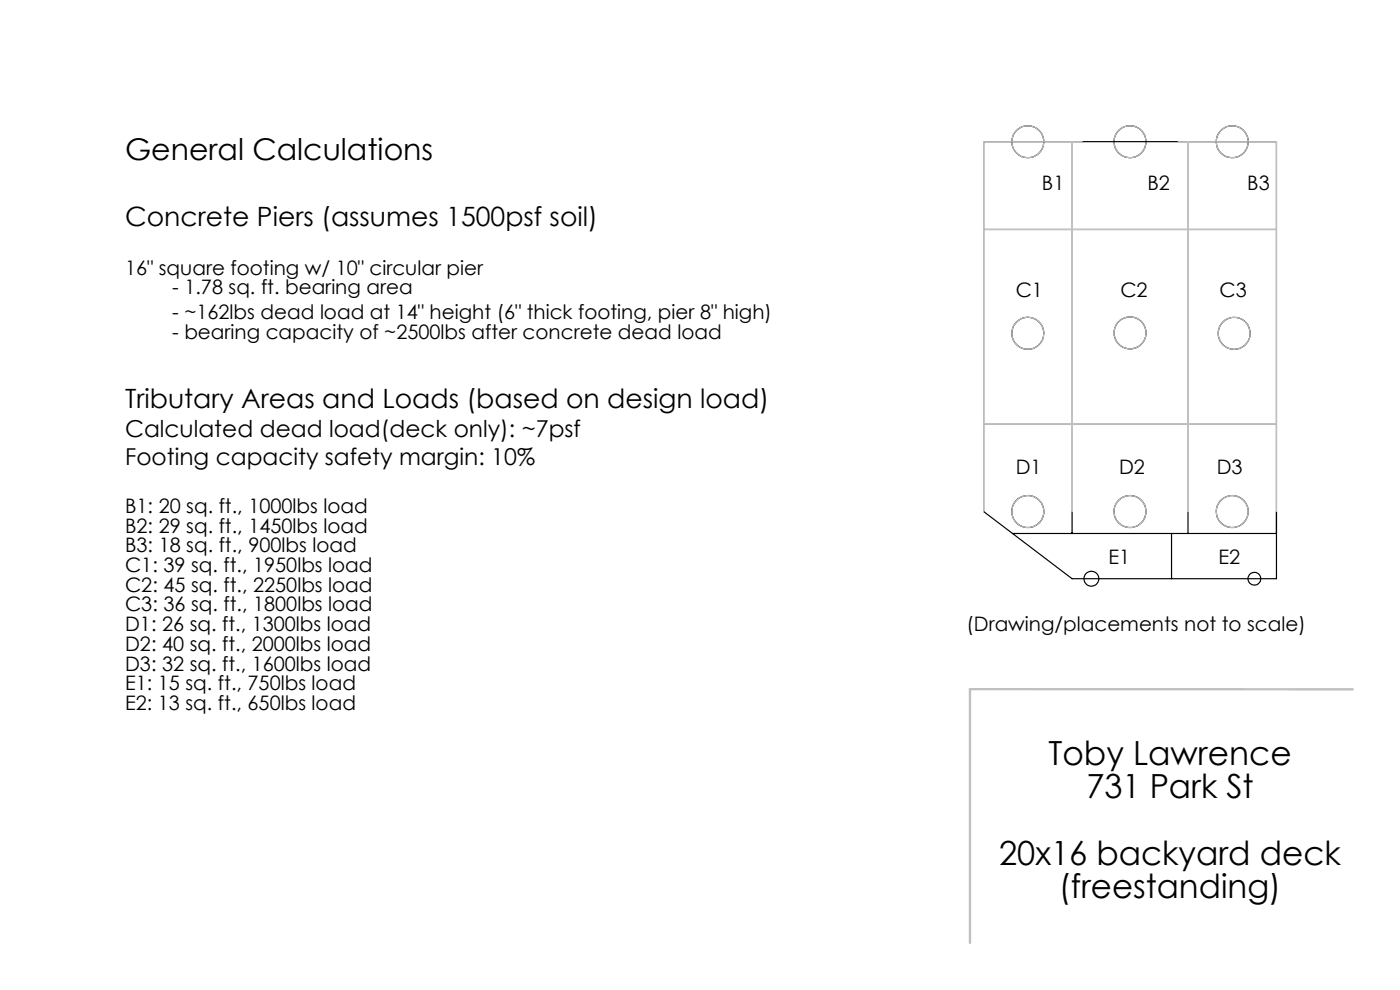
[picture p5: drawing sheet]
<svg xmlns="http://www.w3.org/2000/svg" width="297mm" height="210mm" viewBox="0 0 297 210" stroke-linecap="round" stroke-linejoin="round" font-family="sans-serif">
<defs><g id="words">
<g font-size="7.1">
<text x="222.4" y="162.3">Toby Lawrence</text>
<text x="230.5" y="169.3">731 Park St</text>
<text x="212" y="183.4">20x16 backyard deck</text>
<text x="224.7" y="190.5">(freestanding)</text>
</g>
<text font-size="6.3" x="26.5" y="33.9">General Calculations</text>
<g font-size="5.6">
<text x="26.5" y="48">Concrete Piers (assumes 1500psf soil)</text>
<text x="26.5" y="86.5">Tributary Areas and Loads (based on design load)</text>
</g>
<g font-size="4.9">
<text x="26.5" y="92.6">Calculated dead load(deck only): ~7psf</text>
<text x="26.5" y="98.6">Footing capacity safety margin: 10%</text>
</g>
<g font-size="4.2">
<text x="221" y="40.3">B1</text>
<text x="243.4" y="40.3">B2</text>
<text x="264.6" y="40.3">B3</text>
<text x="26.5" y="58.3">16&quot; square footing w/ 10&quot; circular pier</text>
<text x="36.5" y="62.4">- 1.78 sq. ft. bearing area</text>
<text x="215.5" y="62.9">C1</text>
<text x="237.7" y="62.9">C2</text>
<text x="258.7" y="62.9">C3</text>
<text x="36.5" y="71.8">- bearing capacity of ~2500lbs after concrete dead load</text>
<text x="36.5" y="67.7">- ~162lbs dead load at 14&quot; height (6&quot; thick footing, pier 8&quot; high)</text>
<text x="215.5" y="100.5">D1</text>
<text x="237.4" y="100.5">D2</text>
<text x="258.1" y="100.5">D3</text>
<text x="26.5" y="108.8">B1: 20 sq. ft., 1000lbs load</text>
<text x="26.5" y="113">B2: 29 sq. ft., 1450lbs load</text>
<text x="26.5" y="117.2">B3: 18 sq. ft., 900lbs load</text>
<text x="235.1" y="119.7">E1</text>
<text x="258.5" y="119.7">E2</text>
<text x="26.5" y="121.4">C1: 39 sq. ft., 1950lbs load</text>
<text x="26.5" y="125.5">C2: 45 sq. ft., 2250lbs load</text>
<text x="26.5" y="129.7">C3: 36 sq. ft., 1800lbs load</text>
<text x="26.5" y="133.9">D1: 26 sq. ft., 1300lbs load</text>
<text x="205" y="133.9">(Drawing/placements not to scale)</text>
<text x="26.5" y="138.1">D2: 40 sq. ft., 2000lbs load</text>
<text x="26.5" y="142.2">D3: 32 sq. ft., 1600lbs load</text>
<text x="26.5" y="146.4">E1: 15 sq. ft., 750lbs load</text>
<text x="26.5" y="150.6">E2: 13 sq. ft., 650lbs load</text>
</g>
</g></defs>
<g fill="none" stroke="#000" stroke-width=".25">
<path d="M208.7 30h62.1v92.8h-43.4l-18.7-14.3zM227.4 30v83.2M252 30v83.2M208.7 48.7h62.1M208.7 89.9h62.1M214.8 113.2h56M248.5 113.2v9.6"/>
<circle cx="218.1" cy="30.1" r="3.4"/>
<circle cx="239.7" cy="30.1" r="3.4"/>
<circle cx="261.4" cy="30.1" r="3.4"/>
<circle cx="218.1" cy="70.7" r="3.4"/>
<circle cx="239.7" cy="70.6" r="3.4"/>
<circle cx="261.8" cy="70.7" r="3.4"/>
<circle cx="218" cy="108.5" r="3.4"/>
<circle cx="239.7" cy="108.5" r="3.4"/>
<circle cx="261.4" cy="108.5" r="3.4"/>
<circle cx="231.5" cy="122.8" r="1.58"/>
<circle cx="266.1" cy="122.8" r="1.35"/>
</g>
<g fill="none" stroke="#c0c0c0" stroke-width=".25">
<path d="M227.4 30v78.5M229.6 30h-20.9v78.5M249.9 30h20.9v78.5M252 30v78.5M208.7 48.7h62.1M208.7 89.9h62.1"/>
<circle cx="218.1" cy="30.1" r="3.4"/>
<circle cx="239.7" cy="30.1" r="3.4"/>
<circle cx="261.4" cy="30.1" r="3.4"/>
<circle cx="218.1" cy="70.7" r="3.4"/>
<circle cx="239.7" cy="70.6" r="3.4"/>
<circle cx="261.8" cy="70.7" r="3.4"/>
<circle cx="218.1" cy="108.5" r="3.4"/>
<circle cx="239.7" cy="108.5" r="3.4"/>
<circle cx="261.4" cy="108.5" r="3.4"/>
</g>
<path d="M287 146.2h-81.2v53.8" fill="none" stroke="#c0c0c0" stroke-width=".5"/>
<use href="#words"/>
</svg>
